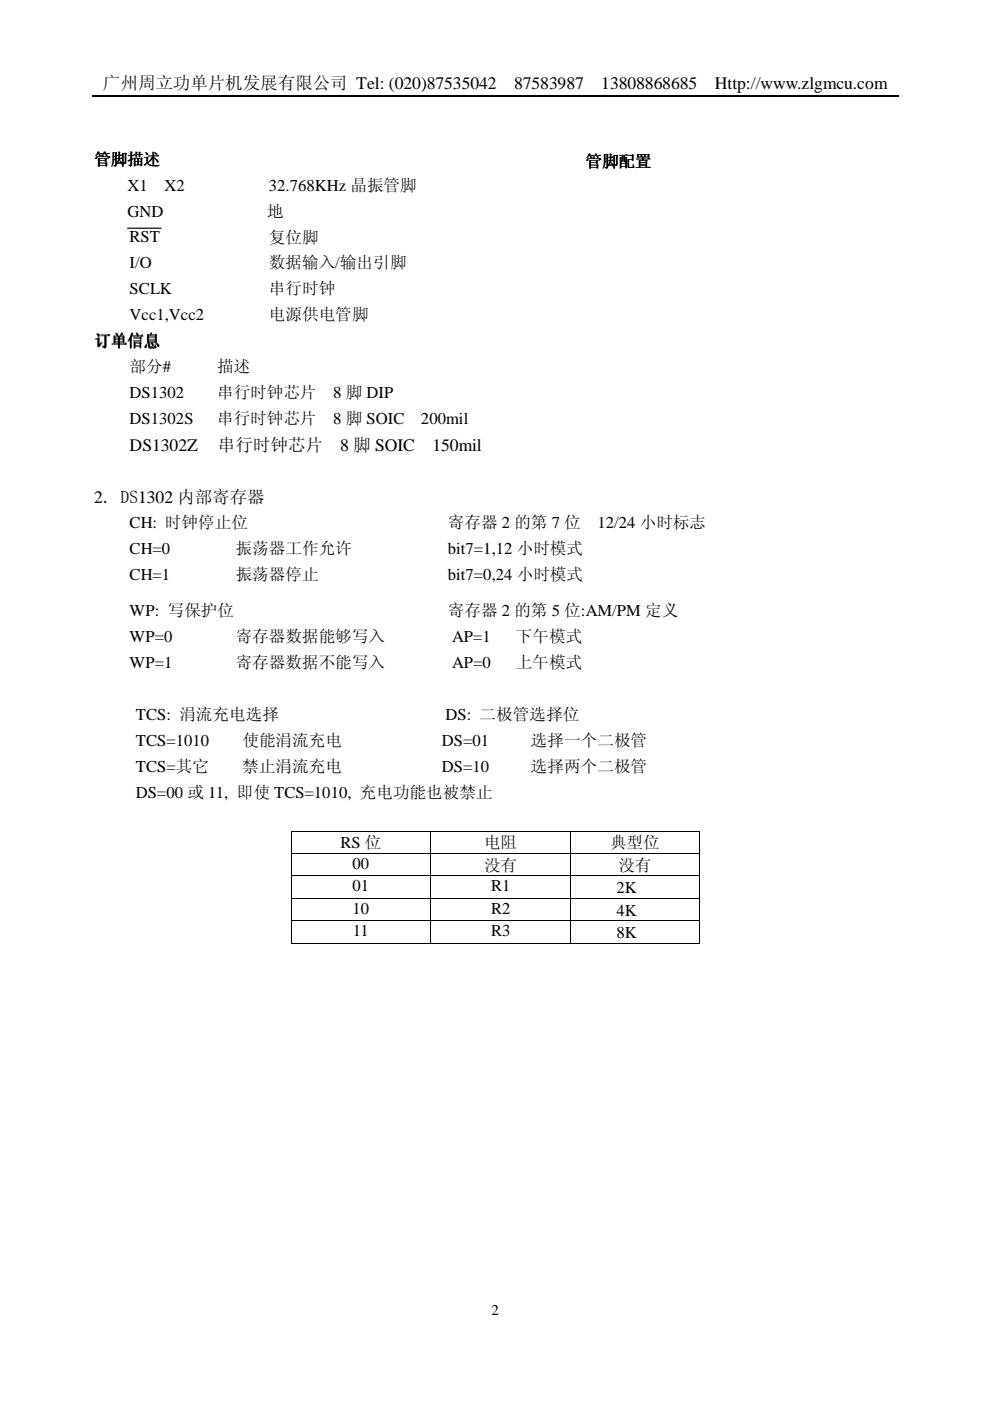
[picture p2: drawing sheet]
<svg xmlns="http://www.w3.org/2000/svg" width="210mm" height="297mm" viewBox="0 0 210 297" stroke-linecap="round" stroke-linejoin="round" font-family="sans-serif">
<defs><g id="words">
<g font-size="3.7">
<text x="21.8" y="18.8">广州周立功单片机发展有限公司 Tel: (020)87535042</text>
<text x="109" y="18.8">87583987</text>
<text x="127.5" y="18.8">13808868685</text>
<text x="151.5" y="18.8">Http://www.zlgmcu.com</text>
<text x="27.5" y="95.5">DS1302Z</text>
<text x="46.2" y="95.5">串行时钟芯片</text>
<text x="72.2" y="95.5">8 脚 SOIC</text>
<text x="91.7" y="95.5">150mil</text>
<text x="20" y="106.6">2. DS1302 内部寄存器</text>
</g>
<g font-size="3.5">
<text x="20.1" y="34.9">管脚描述</text>
<text x="124.2" y="35.4">管脚配置</text>
<text x="27.1" y="40.4">X1</text>
<text x="34.9" y="40.4">X2</text>
<text x="57" y="40.4">32.768KHz 晶振管脚</text>
<text x="27.1" y="45.9">GND</text>
<text x="56.6" y="45.9">地</text>
<text x="27.5" y="51.4">RST</text>
<text x="57" y="51.4">复位脚</text>
<text x="27.5" y="56.9">I/O</text>
<text x="57" y="56.9">数据输入/输出引脚</text>
<text x="27.5" y="62.4">SCLK</text>
<text x="57" y="62.4">串行时钟</text>
<text x="27.5" y="67.9">Vcc1,Vcc2</text>
<text x="57" y="67.9">电源供电管脚</text>
<text x="20.1" y="73.4">订单信息</text>
<text x="27.5" y="78.9">部分#</text>
<text x="46" y="78.9">描述</text>
<text x="27.5" y="89.9">DS1302S</text>
<text x="27.5" y="84.4">DS1302</text>
<text x="46" y="89.9">串行时钟芯片</text>
<text x="46" y="84.4">串行时钟芯片</text>
<text x="70.7" y="84.4">8 脚 DIP</text>
<text x="70.7" y="89.9">8 脚 SOIC</text>
<text x="89.3" y="89.9">200mil</text>
<text x="27.5" y="112">CH: 时钟停止位</text>
<text x="95" y="112">寄存器 2 的第 7 位</text>
<text x="126.7" y="112">12/24 小时标志</text>
<text x="27.5" y="117.5">CH=0</text>
<text x="50" y="117.5">振荡器工作允许</text>
<text x="95" y="117.5">bit7=1,12 小时模式</text>
<text x="27.5" y="123">CH=1</text>
<text x="50" y="123">振荡器停止</text>
<text x="95" y="123">bit7=0,24 小时模式</text>
<text x="27.5" y="130.6">WP: 写保护位</text>
<text x="95" y="130.6">寄存器 2 的第 5 位:AM/PM 定义</text>
<text x="27.5" y="136.1">WP=0</text>
<text x="50" y="136.1">寄存器数据能够写入</text>
<text x="95.9" y="136.1">AP=1</text>
<text x="109.4" y="136.1">下午模式</text>
<text x="27.5" y="141.6">WP=1</text>
<text x="50" y="141.6">寄存器数据不能写入</text>
<text x="95.9" y="141.6">AP=0</text>
<text x="109.4" y="141.6">上午模式</text>
<text x="28.8" y="152.6">TCS: 涓流充电选择</text>
<text x="94.5" y="152.6">DS: 二极管选择位</text>
<text x="28.8" y="158.1">TCS=1010</text>
<text x="51.4" y="158.1">使能涓流充电</text>
<text x="93.7" y="158.1">DS=01</text>
<text x="112.6" y="158.1">选择一个二极管</text>
<text x="28.8" y="163.6">TCS=其它</text>
<text x="51.4" y="163.6">禁止涓流充电</text>
<text x="93.7" y="163.6">DS=10</text>
<text x="112.6" y="163.6">选择两个二极管</text>
<text x="28.8" y="169.1">DS=00 或 11, 即使 TCS=1010, 充电功能也被禁止</text>
<text x="72.2" y="179.9">RS 位</text>
<text x="102.6" y="179.9">电阻</text>
<text x="129.3" y="179.9">典型位</text>
<text x="74.7" y="184.3">00</text>
<text x="102.6" y="184.6">没有</text>
<text x="131.1" y="184.6">没有</text>
<text x="74.7" y="189">01</text>
<text x="104.1" y="189">R1</text>
<text x="130.7" y="189.4">2K</text>
<text x="74.7" y="193.7">10</text>
<text x="104.1" y="193.7">R2</text>
<text x="130.7" y="194.1">4K</text>
<text x="74.8" y="198.5">11</text>
<text x="104.1" y="198.5">R3</text>
<text x="130.7" y="198.9">8K</text>
</g>
<text font-size="3.2" x="104.2" y="278.8">2</text>
</g></defs>
<path d="M19.5 20.3h171M27.1 48.4h7" fill="none" stroke="#000" stroke-width=".25"/>
<g fill="none" stroke="#000" stroke-width=".21">
<path d="M61.7 176.2h86.6M61.8 176.3v4.5M91.3 176.3v4.5M121 176.3v4.5M148.2 176.3v4.5M61.7 180.9h86.6M61.7 185.7h86.6M61.7 190.5h86.6M61.7 195.2h86.6M61.8 181v4.6M61.8 185.8v4.5M61.8 190.5v4.6"/>
<path d="M61.8 195.3v4.7M61.9 199.9h29.3M91.3 181v4.6M91.3 185.8v4.5M91.3 190.5v4.6M91.3 195.3v4.7M91.4 199.9h29.6M121 181v4.6M121 185.8v4.5M121 190.5v4.6M121 195.3v4.7M121.1 199.9h27"/>
<path d="M148.2 181v4.6M148.2 185.8v4.5M148.2 190.5v4.6M148.2 195.3v4.7"/>
</g>
<g fill="#fff">
<path d="M129.7 36.4h38.8v55.1h-38.8z"/>
<path d="M130.3 37.2h38.2v53.8h-38.2z"/>
</g>
<use href="#words"/>
</svg>
